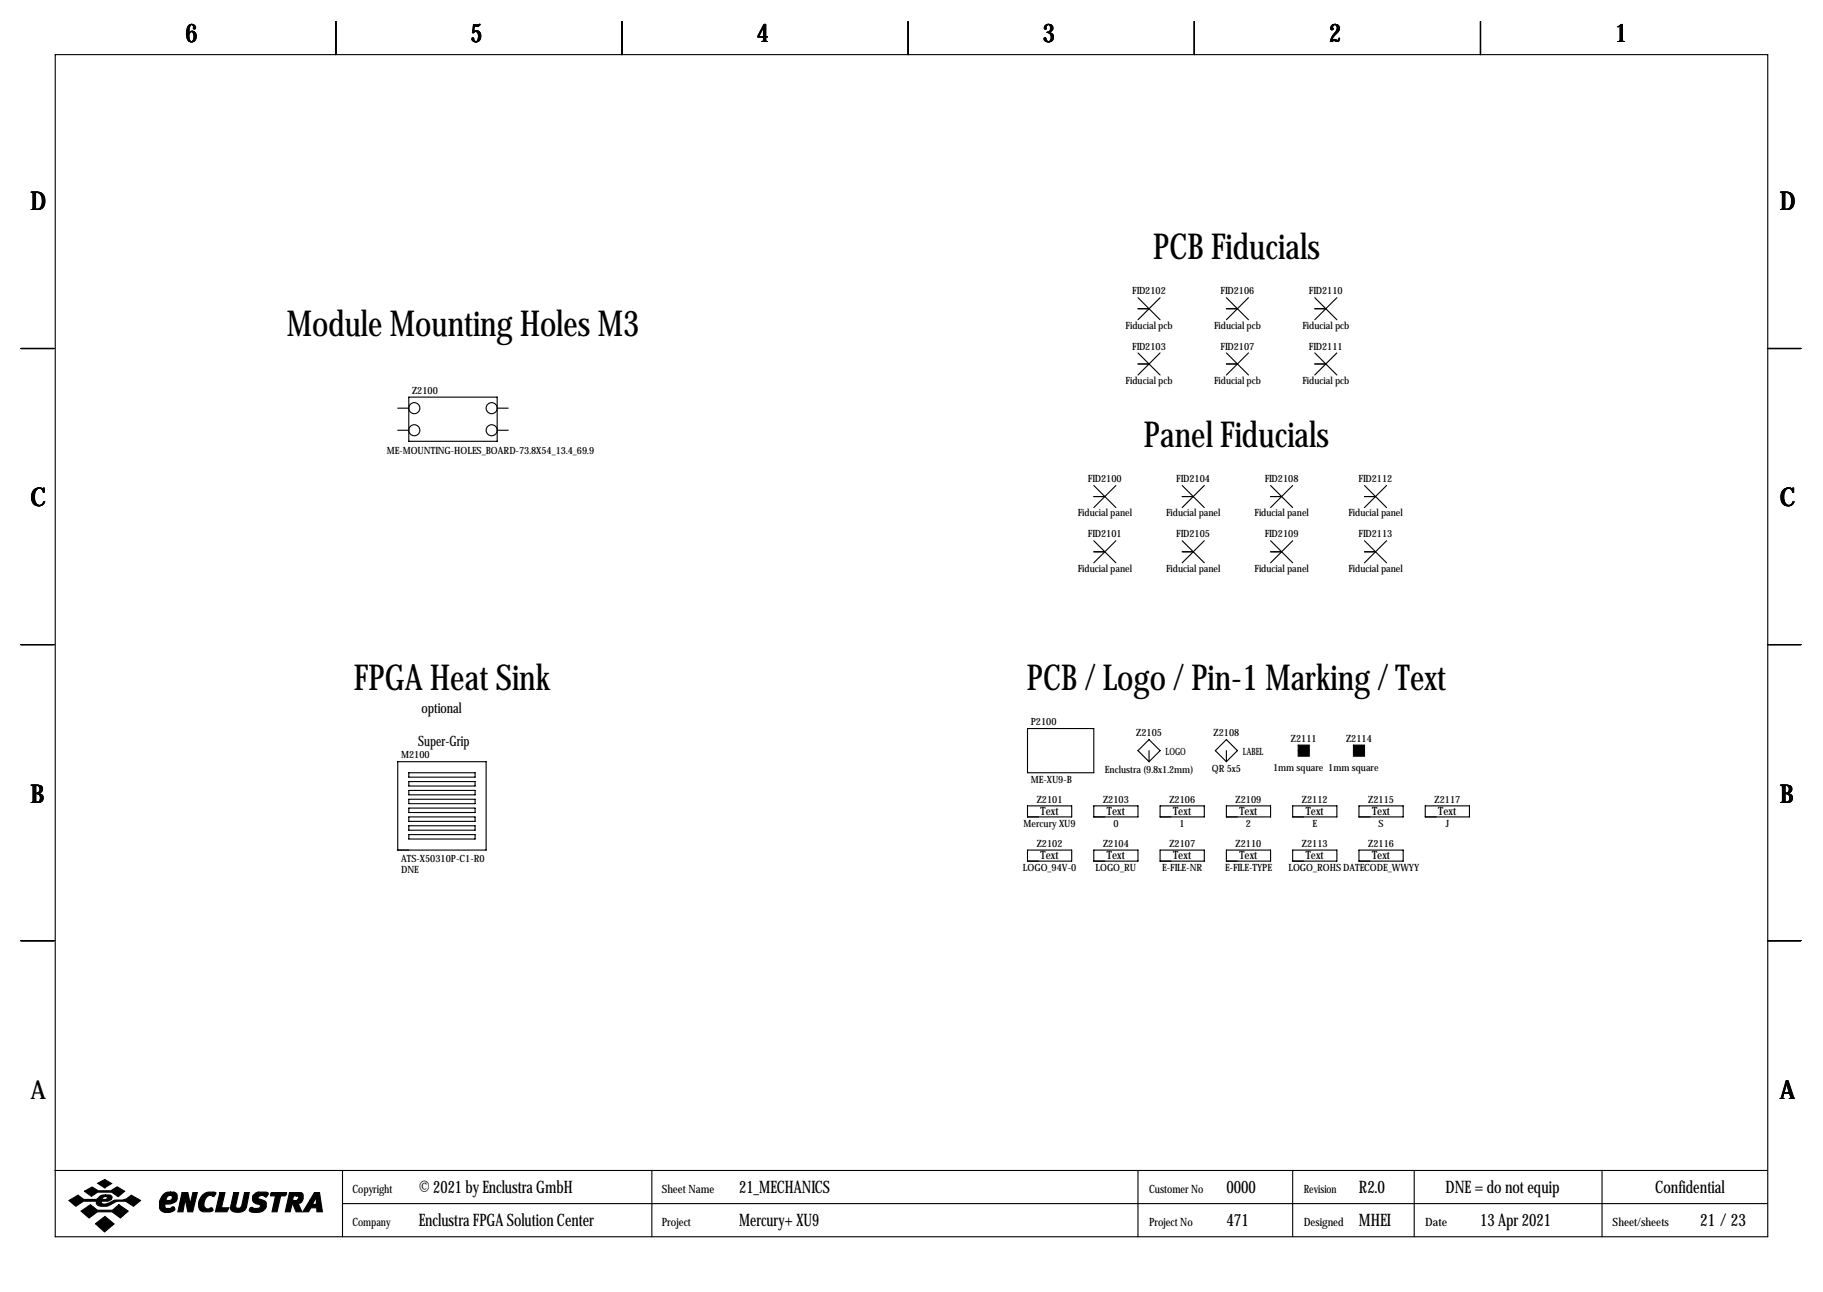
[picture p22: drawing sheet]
<svg xmlns="http://www.w3.org/2000/svg" width="419mm" height="297mm" viewBox="0 0 419 297" stroke-linecap="round" stroke-linejoin="round" font-family="sans-serif">
<defs><g id="words">
<g font-size="8.2">
<text x="265.1" y="59.5">PCB Fiducials</text>
<text x="65.9" y="77.3">Module Mounting Holes M3</text>
<text x="263" y="102.7">Panel Fiducials</text>
<text x="81.4" y="158.6">FPGA Heat Sink</text>
<text x="236.1" y="158.6">PCB / Logo / Pin-1 Marking / Text</text>
</g>
<g font-size="5.9">
<text x="42.7" y="9.8">6</text>
<text x="108.2" y="9.8">5</text>
<text x="174" y="9.8">4</text>
<text x="239.8" y="9.8">3</text>
<text x="305.6" y="9.8">2</text>
<text x="371.3" y="9.8">1</text>
<text x="7" y="48.4">D</text>
<text x="409.2" y="48.4">D</text>
<text x="7" y="116.4">C</text>
<text x="409.2" y="116.4">C</text>
<text x="7" y="184.5">B</text>
<text x="409.2" y="184.5">B</text>
<text x="7" y="252.6">A</text>
<text x="409.2" y="252.6">A</text>
</g>
<g font-size="4">
<text x="96.3" y="274.2">© 2021 by Enclustra GmbH</text>
<text x="169.9" y="274.2">21_MECHANICS</text>
<text x="281.9" y="274.2">0000</text>
<text x="312.4" y="274.2">R2.0</text>
<text x="332.3" y="274.2">DNE = do not equip</text>
<text x="380.5" y="274.2">Confidential</text>
<text x="96.3" y="281.8">Enclustra FPGA Solution Center</text>
<text x="169.9" y="281.8">Mercury+ XU9</text>
<text x="281.9" y="281.8">471</text>
<text x="312.4" y="281.8">MHEI</text>
<text x="340.3" y="281.8">13 Apr 2021</text>
<text x="390.9" y="281.8">21 /23</text>
</g>
<g font-size="3.3">
<text x="96.9" y="163.9">optional</text>
<text x="96.2" y="171.6">Super-Grip</text>
</g>
<g font-size="2.6">
<text x="239.2" y="187.3">Text</text>
<text x="254.5" y="187.3">Text</text>
<text x="269.7" y="187.3">Text</text>
<text x="284.9" y="187.3">Text</text>
<text x="300.2" y="187.3">Text</text>
<text x="315.4" y="187.3">Text</text>
<text x="330.7" y="187.3">Text</text>
<text x="239.2" y="197.5">Text</text>
<text x="254.5" y="197.5">Text</text>
<text x="269.7" y="197.5">Text</text>
<text x="284.9" y="197.5">Text</text>
<text x="300.2" y="197.5">Text</text>
<text x="315.4" y="197.5">Text</text>
<text x="81" y="274.2">Copyright</text>
<text x="152.1" y="274.2">Sheet Name</text>
<text x="264.2" y="274.2">Customer No</text>
<text x="299.7" y="274.2">Revision</text>
<text x="81" y="281.8">Company</text>
<text x="152.1" y="281.8">Project</text>
<text x="264.2" y="281.8">Project No</text>
<text x="299.7" y="281.8">Designed</text>
<text x="327.7" y="281.8">Date</text>
<text x="370.7" y="281.8">Sheet/sheets</text>
</g>
<g font-size="2.3">
<text x="260.3" y="67.7">FID2102</text>
<text x="280.6" y="67.7">FID2106</text>
<text x="300.9" y="67.7">FID2110</text>
<text x="258.8" y="75.6">Fiducial pcb</text>
<text x="279.1" y="75.6">Fiducial pcb</text>
<text x="299.4" y="75.6">Fiducial pcb</text>
<text x="260.3" y="80.4">FID2103</text>
<text x="280.6" y="80.4">FID2107</text>
<text x="300.9" y="80.4">FID2111</text>
<text x="258.8" y="88.3">Fiducial pcb</text>
<text x="279.1" y="88.3">Fiducial pcb</text>
<text x="299.4" y="88.3">Fiducial pcb</text>
<text x="94.7" y="90.5">Z2100</text>
<text x="88.9" y="104.3">ME-MOUNTING-HOLES_BOARD-73.8X54_13.4_69.9</text>
<text x="250.1" y="110.9">FID2100</text>
<text x="270.4" y="110.9">FID2104</text>
<text x="290.8" y="110.9">FID2108</text>
<text x="312.3" y="110.9">FID2112</text>
<text x="247.8" y="118.7">Fiducial panel</text>
<text x="268.1" y="118.7">Fiducial panel</text>
<text x="288.4" y="118.7">Fiducial panel</text>
<text x="310" y="118.7">Fiducial panel</text>
<text x="250.1" y="123.6">FID2101</text>
<text x="270.4" y="123.6">FID2105</text>
<text x="290.8" y="123.6">FID2109</text>
<text x="312.3" y="123.6">FID2113</text>
<text x="247.8" y="131.4">Fiducial panel</text>
<text x="268.1" y="131.4">Fiducial panel</text>
<text x="288.4" y="131.4">Fiducial panel</text>
<text x="310" y="131.4">Fiducial panel</text>
<text x="237" y="166.7">P2100</text>
<text x="261.2" y="169.3">Z2105</text>
<text x="268" y="173.6">LOGO</text>
<text x="279" y="169.3">Z2108</text>
<text x="285.7" y="173.6">LABEL</text>
<text x="296.8" y="170.5">Z2111</text>
<text x="309.5" y="170.5">Z2114</text>
<text x="92.2" y="174.4">M2100</text>
<text x="237" y="180">ME-XU9-B</text>
<text x="254" y="177.7">Enclustra (9.8x1.2mm)</text>
<text x="278.6" y="177.4">QR 5x5</text>
<text x="292.7" y="177.2">1mm square 1mm square</text>
<text x="238.4" y="184.5">Z2101</text>
<text x="253.6" y="184.5">Z2103</text>
<text x="268.8" y="184.5">Z2106</text>
<text x="284.1" y="184.5">Z2109</text>
<text x="299.3" y="184.5">Z2112</text>
<text x="314.6" y="184.5">Z2115</text>
<text x="329.8" y="184.5">Z2117</text>
<text x="235.3" y="190.1">Mercury XU9</text>
<text x="256" y="190.1">0</text>
<text x="271.2" y="190.1">1</text>
<text x="286.4" y="190.1">2</text>
<text x="301.8" y="190.1">E</text>
<text x="316.9" y="190.1">S</text>
<text x="332.4" y="190.1">J</text>
<text x="238.4" y="194.7">Z2102</text>
<text x="253.6" y="194.7">Z2104</text>
<text x="268.8" y="194.7">Z2107</text>
<text x="284.1" y="194.7">Z2110</text>
<text x="299.3" y="194.7">Z2113</text>
<text x="314.6" y="194.7">Z2116</text>
<text x="92.2" y="198.2">ATS-X50310P-C1-R0</text>
<text x="92.2" y="200.8">DNE</text>
<text x="235.2" y="200.3">LOGO_94V-0</text>
<text x="251.9" y="200.3">LOGO_RU</text>
<text x="267.2" y="200.3">E-FILE-NR</text>
<text x="281.6" y="200.3">E-FILE-TYPE</text>
<text x="296.2" y="200.3">LOGO_ROHS DATECODE_WWYY</text>
</g>
</g></defs>
<g fill="none" stroke="#000" stroke-width=".25">
<path d="M12.7 12.6h393.7v271.7h-393.7zM77.2 4.9v7.7M143 4.9v7.7M208.8 4.9v7.7M274.6 4.9v7.7M340.4 4.9v7.7M261.6 71h2.6M261.6 68.4l5.1 5.1M266.7 68.4l-5.1 5.1M281.9 68.4l5.1 5.1M281.9 71h2.6M287 68.4l-5.1 5.1"/>
<path d="M302.3 71h2.5M302.3 68.4l5 5.1M307.3 68.4l-5 5.1M4.8 80.1h7.6M91.4 93.8h2.6M91.4 98.9h2.6M94 91.3h20.3v10.2h-20.3zM114.3 93.8h2.5M114.3 98.9h2.5M261.6 83.7h2.6M261.6 81.1l5.1 5.1M266.7 81.1l-5.1 5.1"/>
<path d="M281.9 83.7h2.6M281.9 81.1l5.1 5.1M287 81.1l-5.1 5.1M302.3 81.1l5 5.1M302.3 83.7h2.5M307.3 81.1l-5 5.1M406.4 80.1h7.6M251.5 111.6l5 5.1M251.5 114.2h2.5M256.5 111.6l-5 5.1M271.8 114.2h2.5M271.8 111.6l5.1 5.1"/>
<path d="M276.9 111.6l-5.1 5.1M292.1 114.2h2.5M292.1 111.6l5.1 5.1M297.2 111.6l-5.1 5.1M313.7 114.2h2.5M313.7 111.6l5.1 5.1M318.8 111.6l-5.1 5.1M251.5 126.9h2.5M251.5 124.3l5 5.1M256.5 124.3l-5 5.1M271.8 124.3l5.1 5.1M271.8 126.9h2.5"/>
<path d="M276.9 124.3l-5.1 5.1M292.1 126.9h2.5M292.1 124.3l5.1 5.1M297.2 124.3l-5.1 5.1M313.7 126.9h2.5M313.7 124.3l5.1 5.1M318.8 124.3l-5.1 5.1M4.8 148.2h7.6M406.4 148.2h7.6M91.4 175.1h20.4v20.3h-20.4zM94 177.7h15.2v1h-15.2zM94 179.7h15.2v1h-15.2z"/>
<path d="M236.2 167.5h15.3v10.2h-15.3zM264.2 170l2.5 2.6-2.5 2.5-2.6-2.5zM264.2 172.6v2.5M279.4 172.6l2.5-2.6 2.6 2.6-2.6 2.5zM281.9 172.6v2.5M298.4 172.6h2.6M311.1 172.6h2.6M94 181.7h15.2v1h-15.2zM94 183.8h15.2v1h-15.2zM94 185.8h15.2v1h-15.2zM94 187.8h15.2v1h-15.2zM94 189.9h15.2v1h-15.2z"/>
<path d="M94 191.9h15.2v1h-15.2zM236.2 185.3h10.2v2.5h-10.2zM236.2 195.4h10.2v2.6h-10.2zM251.5 185.3h10.1v2.5h-10.1zM251.5 195.4h10.1v2.6h-10.1zM266.7 185.3h10.2v2.5h-10.2zM266.7 195.4h10.2v2.6h-10.2zM281.9 185.3h10.2v2.5h-10.2zM281.9 195.4h10.2v2.6h-10.2zM297.2 185.3h10.1v2.5h-10.1zM297.2 195.4h10.1v2.6h-10.1zM312.4 185.3h10.2v2.5h-10.2z"/>
<path d="M312.4 195.4h10.2v2.6h-10.2zM327.7 185.3h10.1v2.5h-10.1zM4.8 216.3h7.6M406.4 216.3h7.6M12.6 269.1h393.7M78.7 269.1v15.2M78.7 276.7h327.6M149.9 269.1v15.2M261.6 269.1v15.2M297.2 269.1v15.2M325.1 269.1v15.2M368.3 269.1v15.2"/>
<circle cx="95.2" cy="98.9" r="1.27"/>
<circle cx="95.2" cy="93.8" r="1.27"/>
<circle cx="113" cy="98.9" r="1.27"/>
<circle cx="113" cy="93.8" r="1.27"/>
</g>
<g fill="#000" stroke="#000" stroke-width=".25">
<path d="M298.4 171.3h2.6v2.5h-2.6zM311.1 171.3h2.6v2.5h-2.6zM15.8 276l2.1-1.2 1.4 1h2.8l.3-.2a1.77 1.77 0 0 1 1.9-.9v.4l-.6 .2-.2 .5h.9l.3-.6-.4-.1v-.4h.9a.59 .59 0 0 1 .6 .7l-.2 .4-.8 .4h-1.4l-.1 .1 .1 .4a3.2 3.2 0 0 0 2.7-.7l.3-.1a4 4 0 0 0 3.8-1.1l2.1 1.2-1.6 1.3a4 4 0 0 0-5.5-.2 2.66 2.66 0 0 1-2.9-.2l-.1-.7h-3l-1.8 1.1zM19.4 273.9l1.8-1 1.4 .9h2.9l1.4-.9 1.8 1-1.5 1.2-1.5-1h-3.2l-1.5 .9zM22.5 272l1.6-.8 1.6 .9-1.6 1zM18.6 278.4l2.2-1.4 1.6 1.2h3.5l1.4-1.2 2.2 1.4-1.8 1.6-1.9-1.4h-3.4l-1.9 1.4zM37.4 274.7a1.75 1.75 0 0 1 1.8-.6v.7a.82 .82 0 0 0-.8 1.2h.6a.6 .6 0 0 0 .6-.5 .6 .6 0 0 0-.4-.7v-.7h.8l.5 .3a1.61 1.61 0 0 1 0 1.7 1.61 1.61 0 0 1-1.5 .7h-1v.9l.2 .1h.9l.7-.4 .4 .4a1.06 1.06 0 0 1-1.3 1 1.82 1.82 0 0 1-2.2-1.1 3.5 3.5 0 0 1 .7-3zM41.9 274.2h1.3l.5 2.6 .6-2.6h1.1l-1.1 4.4h-1.1l-.6-2.9-.5 2.9h-1.2zM46.7 274.6a2.78 2.78 0 0 1 2.9-.4l-.4 .9a1.32 1.32 0 0 0-2.1 .8l-.2 .8a.98 .98 0 0 0 1.1 1.2 .55 .55 0 0 1 .6-.2 .55 .55 0 0 1 .4 .6l-.7 .3-1.8-.1a1.79 1.79 0 0 1-.8-2.3zM50.5 274.2h1.2l-.8 3.5h1.7l-.4 .9h-2.7zM53.7 274.2h1.2l-.7 3.1a.73 .73 0 0 0 .7 .5 .73 .73 0 0 0 .7-.6l.6-3h1.1l-.7 3.4a2.28 2.28 0 0 1-3.6 .4v-.4zM58.3 274.7l.8-.6h2.1l.5 .2v.2l-.6 .7a.96 .96 0 0 0-1-.4 .96 .96 0 0 0-.8 .6l1.7 .8a1.71 1.71 0 0 1-.1 1.8 1.71 1.71 0 0 1-1.7 .8l-1.4-.2a.51 .51 0 0 1-.4-.7 .51 .51 0 0 1 .8-.2l1 .1a.52 .52 0 0 0 .6-.2 .52 .52 0 0 0-.2-.7 1.39 1.39 0 0 1-1.4-.6 1.39 1.39 0 0 1 .1-1.6z"/>
<path d="M62.2 274.4l.2-.2h3.5l-.1 .4-.3 .3h-1l-.8 3.7h-1.2l.8-3.7h-1.1zM66.5 274.2h1.7v.7h-.7l-.2 1.1h.9l.3-.3a.44 .44 0 0 0 .1-.5 .44 .44 0 0 0-.4-.3v-.7h1l.3 .2 .2 .3v.9a1.03 1.03 0 0 1-1.2 1l.9 2h-1.3l-.8-1.8h-.1l-.5 1.8h-1.1zM72.3 274.2h1.2l.6 4.4h-1.3v-.9h-1.3l-.6 .9h-1.3l1.7-2.7h1l-.4 .8 .2 .2h.4l.2-.2v-1.5l-.4 .7h-1zM21.9 281.3l2.2-1.6 2.1 1.7-2.2 1.8z"/>
</g>
<use href="#words"/>
</svg>
